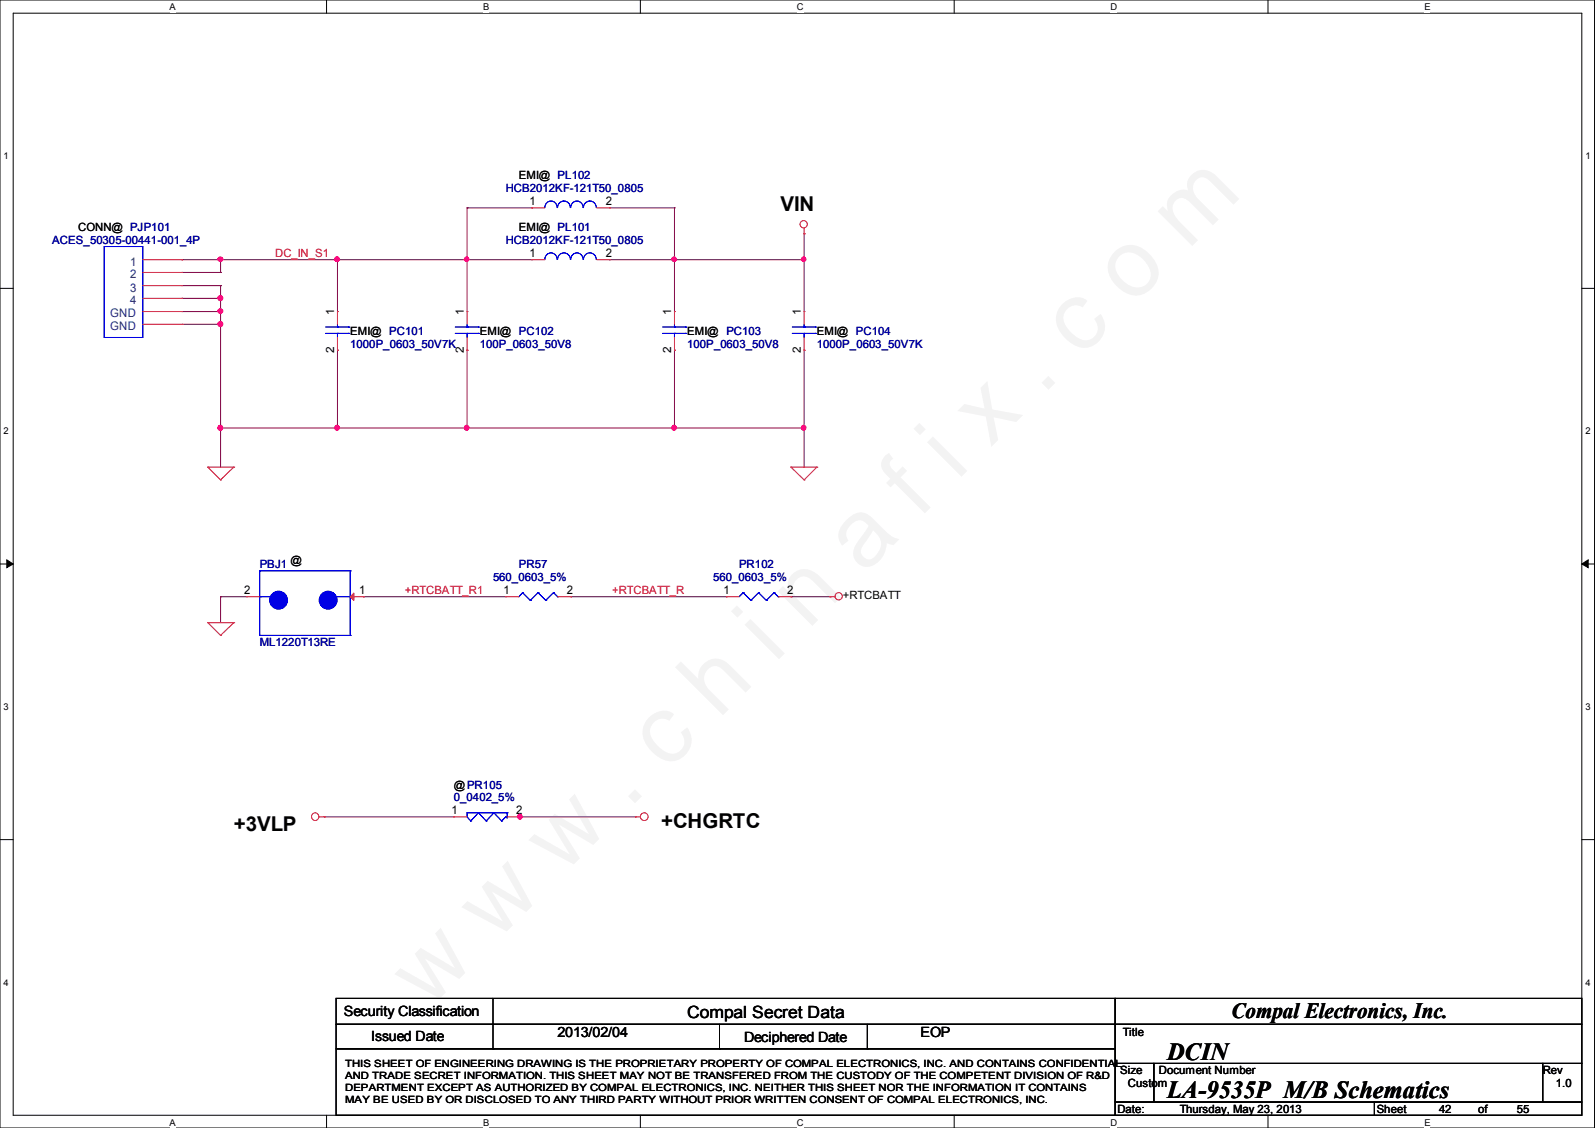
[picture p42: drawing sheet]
<svg xmlns="http://www.w3.org/2000/svg" width="297mm" height="210mm" viewBox="0 0 297 210" stroke-linecap="round" stroke-linejoin="round" font-family="sans-serif">
<defs><g id="words">
<text font-size="17.6" fill="#f0f" x="79.7" y="188" transform="rotate(-45 79.7 188)">w w w . c h i n a f i x . c o m</text>
<g font-size="4.6">
<text x="217.3" y="197.3">DCIN</text>
<text x="217.3" y="204.5">LA-9535P M/B Schematics</text>
</g>
<text font-size="4.1" x="229.3" y="189.5">Compal Electronics, Inc.</text>
<g font-size="3.8">
<text x="145.3" y="39.3">VIN</text>
<text x="43.5" y="154.7">+3VLP</text>
<text x="123.1" y="154.2">+CHGRTC</text>
</g>
<text font-size="3.1" x="127.9" y="189.5">Compal Secret Data</text>
<g font-size="2.6">
<text x="64" y="189.1">Security Classification</text>
<text x="69.1" y="193.8">Issued Date</text>
<text x="103.8" y="193">2013/02/04</text>
<text x="138.5" y="194">Deciphered Date</text>
<text x="171.4" y="193">EOP</text>
</g>
<g font-size="2.2">
<text x="98.6" y="38.1">1</text>
<text x="112.8" y="38.1">2</text>
<text x="98.6" y="47.8">1</text>
<text x="112.8" y="47.8">2</text>
<text x="45.5" y="110.5">2</text>
<text x="66.9" y="110.5">1</text>
<text x="93.7" y="110.5">1</text>
<text x="105.5" y="110.5">2</text>
<text x="134.7" y="110.5">1</text>
<text x="146.6" y="110.5">2</text>
<text x="84.1" y="151.5">1</text>
<text x="96.1" y="151.5">2</text>
</g>
<g font-size="2.2" fill="#004080">
<text x="24.2" y="49.4">1</text>
<text x="24.2" y="51.8">2</text>
<text x="20.5" y="59.1">GND</text>
<text x="24.2" y="54.3">3</text>
<text x="24.2" y="56.6">4</text>
<text x="20.5" y="61.5">GND</text>
</g>
<g font-size="2.1" fill="#000080">
<text x="94.2" y="35.8">HCB2012KF-121T50_0805</text>
<text x="9.7" y="45.5">ACES_50305-00441-001_4P</text>
<text x="94.2" y="45.5">HCB2012KF-121T50_0805</text>
<text x="65.2" y="64.8">1000P_0603_50V7K</text>
<text x="89.3" y="64.8">100P_0603_50V8</text>
<text x="127.9" y="64.8">100P_0603_50V8</text>
<text x="152.1" y="64.8">1000P_0603_50V7K</text>
<text x="48.3" y="105.7">PBJ1</text>
<text x="96.6" y="105.7">PR57</text>
<text x="137.6" y="105.7">PR102</text>
<text x="91.8" y="108.2">560_0603_5%</text>
<text x="132.8" y="108.2">560_0603_5%</text>
<text x="48.3" y="120.2">ML1220T13RE</text>
<text x="84.5" y="149.2">0_0402_5%</text>
</g>
<g font-size="2.1">
<text x="96.6" y="33.4">EMI@ PL102</text>
<text x="14.6" y="43">CONN@ PJP101</text>
<text x="96.6" y="43">EMI@ PL101</text>
<text x="62.2" y="58.7" transform="rotate(-90 62.2 58.7)">1</text>
<text x="86.4" y="58.7" transform="rotate(-90 86.4 58.7)">1</text>
<text x="125" y="58.7" transform="rotate(-90 125 58.7)">1</text>
<text x="149.1" y="58.7" transform="rotate(-90 149.1 58.7)">1</text>
<text x="62.2" y="65.7" transform="rotate(-90 62.2 65.7)">2</text>
<text x="65.2" y="62.3">EMI@ PC101</text>
<text x="86.4" y="65.7" transform="rotate(-90 86.4 65.7)">2</text>
<text x="89.3" y="62.3">EMI@ PC102</text>
<text x="125" y="65.7" transform="rotate(-90 125 65.7)">2</text>
<text x="127.9" y="62.3">EMI@ PC103</text>
<text x="149.1" y="65.7" transform="rotate(-90 149.1 65.7)">2</text>
<text x="152.1" y="62.3">EMI@ PC104</text>
<text x="54.1" y="105">@</text>
<text x="156.9" y="111.5">+RTCBATT</text>
<text x="84.5" y="146.8">@PR105</text>
<text x="209" y="192.9">Title</text>
<text x="208.5" y="199.9">Size</text>
<text x="210" y="202.3">Custom</text>
<text x="215.7" y="199.9">Document Number</text>
<text x="287.2" y="199.9">Rev</text>
<text x="289.6" y="202.3">1.0</text>
<text x="208" y="207.1">Date:</text>
<text x="219.6" y="207.1">Thursday, May 23, 2013</text>
<text x="256.3" y="207.1">Sheet</text>
<text x="267.9" y="207.1">42</text>
<text x="275.2" y="207.1">of</text>
<text x="282.4" y="207.1">55</text>
</g>
<g font-size="2.1" fill="#f00">
<text x="51.2" y="47.8">DC_IN_S1</text>
<text x="75.4" y="110.6">+RTCBATT_R1</text>
<text x="114" y="110.6">+RTCBATT_R</text>
</g>
<g font-size="1.9">
<text x="64.3" y="198.6">THIS SHEET OF ENGINEERING DRAWING IS THE PROPRIETARY PROPERTY OF COMPAL ELECTRONICS, INC. AND CONTAINS CONFIDENTIAL</text>
<text x="64.3" y="200.8">AND TRADE SECRET INFORMATION. THIS SHEET MAY NOT BE TRANSFERED FROM THE CUSTODY OF THE COMPETENT DIVISION OF R&amp;D</text>
<text x="64.3" y="203">DEPARTMENT EXCEPT AS AUTHORIZED BY COMPAL ELECTRONICS, INC. NEITHER THIS SHEET NOR THE INFORMATION IT CONTAINS</text>
<text x="64.3" y="205.2">MAY BE USED BY OR DISCLOSED TO ANY THIRD PARTY WITHOUT PRIOR WRITTEN CONSENT OF COMPAL ELECTRONICS, INC.</text>
</g>
<g font-size="1.7">
<text x="31.6" y="1.9">A</text>
<text x="89.9" y="1.9">B</text>
<text x="148.3" y="1.9">C</text>
<text x="206.8" y="1.9">D</text>
<text x="265.2" y="1.9">E</text>
<text x=".7" y="29.6">1</text>
<text x="295.1" y="29.6">1</text>
<text x=".7" y="80.9">2</text>
<text x="295.1" y="80.9">2</text>
<text x=".7" y="132.2">3</text>
<text x="295.1" y="132.2">3</text>
<text x=".7" y="183.5">4</text>
<text x="295.1" y="183.5">4</text>
<text x="31.6" y="209.5">A</text>
<text x="89.9" y="209.5">B</text>
<text x="148.3" y="209.5">C</text>
<text x="206.8" y="209.5">D</text>
<text x="265.2" y="209.5">E</text>
</g>
</g></defs>
<path d="M0 0h296.8v210h-296.8zM2.5 2.5h292v205.1h-292z" fill="none" stroke="#000" stroke-width=".19"/>
<g fill="#fff">
<path d="M31.6 .3h1.1v2h-1.1z"/>
<path d="M31.6 207.9h1.1v2h-1.1z"/>
</g>
<path d="M60.8 0v2.5M60.8 207.6v2.4" fill="none" stroke="#000" stroke-width=".19"/>
<g fill="#fff">
<path d="M89.9 .3h1.1v2h-1.1z"/>
<path d="M89.9 207.9h1.1v2h-1.1z"/>
</g>
<path d="M119.2 0v2.5M119.2 207.6v2.4" fill="none" stroke="#000" stroke-width=".19"/>
<g fill="#fff">
<path d="M148.3 .3h1.2v2h-1.2z"/>
<path d="M148.3 207.9h1.2v2h-1.2z"/>
</g>
<path d="M177.6 0v2.5M177.6 207.6v2.4" fill="none" stroke="#000" stroke-width=".19"/>
<g fill="#fff">
<path d="M206.8 .3h1.1v2h-1.1z"/>
<path d="M206.8 207.9h1.1v2h-1.1z"/>
</g>
<path d="M236.1 0v2.5M236.1 207.6v2.4" fill="none" stroke="#000" stroke-width=".19"/>
<g fill="#fff">
<path d="M265.2 .3h1.1v2h-1.1z"/>
<path d="M265.2 207.9h1.1v2h-1.1z"/>
<path d="M.7 28h.9v2h-.9z"/>
<path d="M295.1 28h1v2h-1z"/>
<path d="M.7 79.2h.9v2h-.9z"/>
<path d="M295.1 79.2h1v2h-1z"/>
</g>
<path d="M0 53.7h2.5M294.5 53.7h2.4" fill="none" stroke="#000" stroke-width=".19"/>
<g fill="#fff">
<path d="M.7 130.6h.9v1.9h-.9z"/>
<path d="M295.1 130.6h1v1.9h-1z"/>
</g>
<path d="M0 105h2.5M294.5 105h2.4" fill="none" stroke="#000" stroke-width=".19"/>
<path d="M1.3 104.2l1.2 .8-1.2 .7zM294.5 105l1.2-.8v1.5z" fill="#000" stroke="#000" stroke-width=".19"/>
<g fill="#fff">
<path d="M.7 181.9h.9v1.9h-.9z"/>
<path d="M295.1 181.9h1v1.9h-1z"/>
</g>
<g fill="none" stroke="#000" stroke-width=".19">
<path d="M0 156.3h2.5M294.5 156.3h2.4M62.6 185.8h145v4.9h-145zM62.6 190.7h145v4.5h-145zM62.6 195.2h145v12.4h-145zM91.8 195.2h.1M91.8 190.7v4.5M133.9 195.2h.1M133.9 190.7v4.5M161.5 195.2h.1M161.5 190.7v4.5M207.6 185.8h86.9v4.9h-86.9z"/>
<path d="M207.6 190.7h86.9v7.3h-86.9zM207.6 198h7.2v7.1h-7.2zM214.8 198h72.4v7.1h-72.4zM287.2 198h7.3v7.1h-7.3zM207.6 205.1h48.3v2.5h-48.3zM255.9 205.1h38.6v2.5h-38.6z"/>
</g>
<g fill="none" stroke="#800040" stroke-width=".19">
<path d="M33.9 50.7h.1M33.9 48.3h.1M33.9 55.5h.1M33.9 50.7h7.2M33.9 48.3h53.1M33.9 58h7.2M33.9 55.5h7.2M33.9 53.2h7.2M41.1 50.7h.1M41.1 53.2h.1M41.1 55.5h.1M41.1 48.3h.1"/>
<path d="M41.1 58h.1M41.1 48.3v2.4M41.1 53.2v33.8M62.8 48.3h.1M62.8 48.3v9.7M33.9 60.4h7.2M41.1 79.7h.1M41.1 60.4h.1M41.1 79.7h84.5M62.8 79.7h.1M62.8 65.2h.1M62.8 65.2v14.5"/>
<path d="M41.1 111.1h.1M41.1 111.1v4.8M41.1 111.1h4.8M106.3 111.1h28.9M60.4 152.1h.1M60.4 152.1h24.1"/>
</g>
<g fill="#f0f" stroke="#f0f" stroke-width=".19">
<circle cx="62.7" cy="48.3" r=".42"/>
<circle cx="41" cy="55.5" r=".47"/>
<circle cx="41" cy="48.3" r=".45"/>
<circle cx="62.7" cy="79.6" r=".45"/>
<circle cx="41" cy="79.6" r=".47"/>
<circle cx="41" cy="60.3" r=".47"/>
<circle cx="41" cy="57.9" r=".45"/>
</g>
<g fill="none" stroke="#f00" stroke-width=".19">
<path d="M26.6 48.3h7.3M26.6 53.2h7.3M26.6 55.5h7.3M26.6 58h7.3M26.6 50.7h7.3M33.9 48.3h.1M33.9 53.2h.1M33.9 55.5h.1M33.9 58h.1M33.9 50.7h.1M62.8 58h.1M62.8 58v2.4"/>
<path d="M26.6 60.4h7.3M33.9 60.4h.1M62.8 65.2h.1M62.8 62.8v2.4M38.7 87h.1M38.7 87h4.8M38.7 87l2.4 2.3M41.1 89.3h.1M43.5 87h.1M43.5 87l-2.4 2.3M38.7 115.9h.1M38.7 115.9h4.8"/>
<path d="M38.7 115.9l2.4 2.4M41.1 118.3h.1M43.5 115.9h.1M43.5 115.9l-2.4 2.4M45.9 111.1h.1M45.9 111.1h2.4M65.2 111.1h2.4M59.4 152.1h1M60.4 152.1h.1"/>
<circle cx="58.7" cy="152" r=".7"/>
</g>
<g fill="none" stroke="#00f" stroke-width=".19">
<path d="M19.4 45.9h7.2v16.9h-7.2zM60.6 62.1h4.3M60.6 60.9h4.3M62.8 60.9h.1M62.8 62.1h.1M62.8 60.4v.5M62.8 62.1v.7M64.9 62.1h.1M64.9 60.9h.1M48.3 118.3h.1M48.3 106.3h.1M48.3 111.1h.1"/>
<path d="M48.3 106.3v12M48.3 118.3h16.9M48.3 106.3h16.9M48.3 111.1h2.2M62.6 111.1h2.6M65.2 118.3h.1M65.2 106.3h.1M65.2 111.1h.1M65.2 106.3v12"/>
</g>
<g fill="#00f" stroke="#00f" stroke-width=".19">
<circle cx="51.9" cy="111.7" r="1.65"/>
<circle cx="61.1" cy="111.7" r="1.65"/>
</g>
<path d="M65.2 111.1l.7-.7v1.4z" fill="#f00" stroke="#f00" stroke-width=".19"/>
<use href="#words"/>
</svg>
